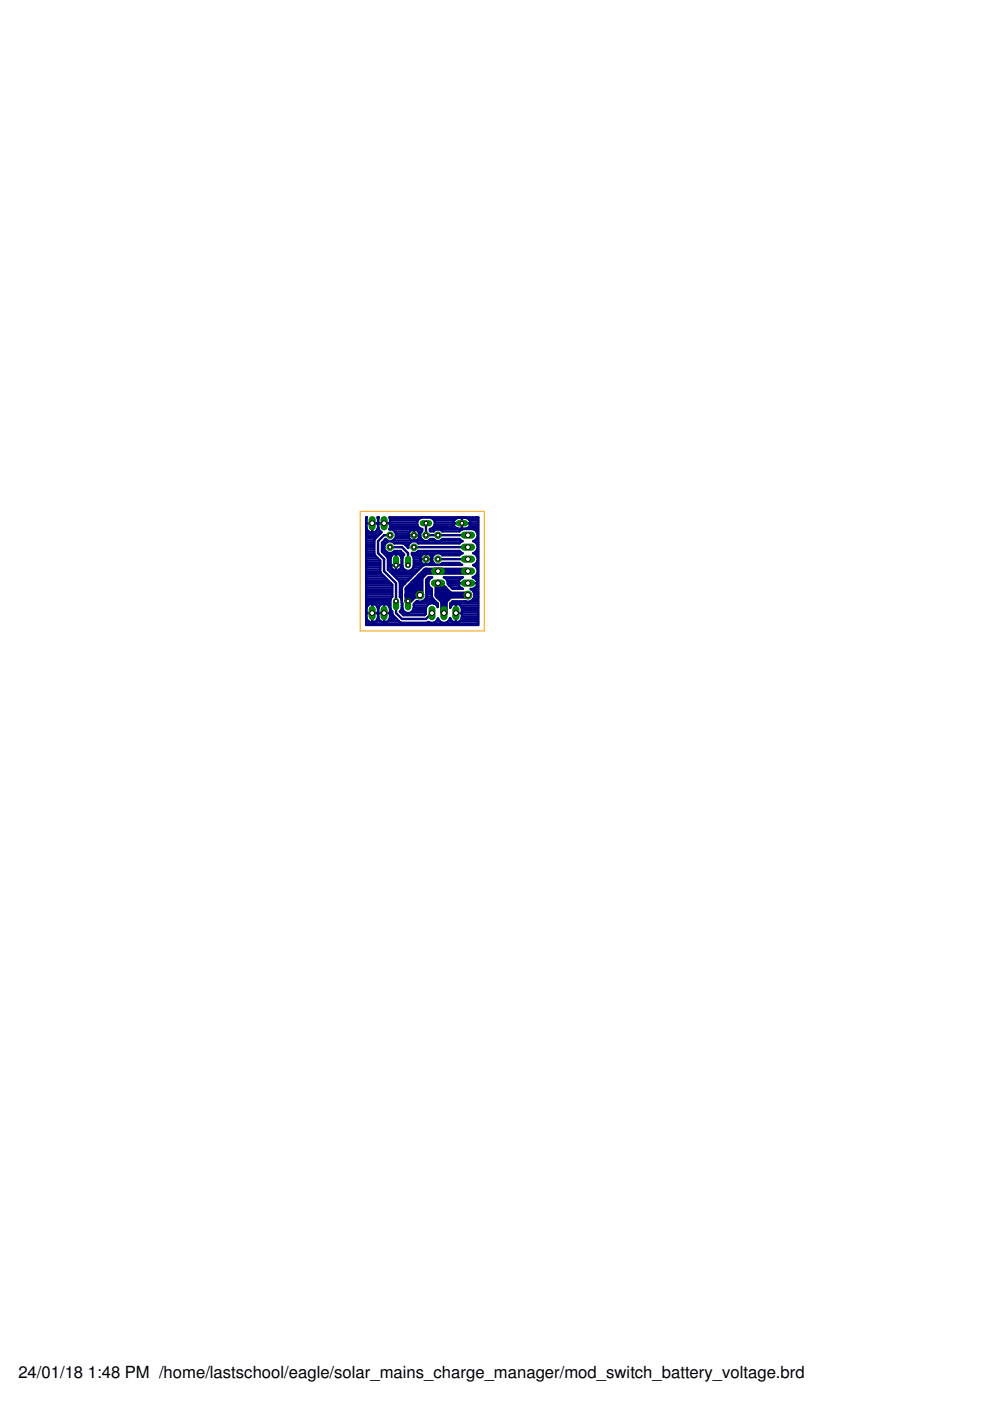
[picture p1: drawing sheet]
<svg xmlns="http://www.w3.org/2000/svg" width="210mm" height="297mm" viewBox="0 0 210 297" stroke-linecap="round" stroke-linejoin="round" font-family="sans-serif">
<defs><g id="words">
<g font-size="3.5">
<text x="3.9" y="292.1">24/01/18</text>
<text x="18.6" y="292.1">1:48 PM /home/lastschool/eagle/solar_mains_charge_manager/mod_switch_battery_voltage.brd</text>
</g>
</g></defs>
<g fill="none" stroke="#000080" stroke-width=".51">
<path d="M77.6 110.1l.1-.4-.1 22.8h23.8v-22.8h-18.8l.1 2.1-.1 .4h.6l.7 .8v1l-.7 .7h-1l-.4-.4M77.6 111.8a1.26 1.26 0 0 0 1.3 1.1 1.26 1.26 0 0 0 1.3-1.1l-.1-2.1h.2l-.1 2.3 .1 .4 .6 .4-1.5 1.8M77.6 110.9h5.1M77.6 112.7h.5M77.6 117.4h1.8M77.6 119.8h3M77.6 119.3h3M77.6 118.9h3M77.6 118.4h2.5M77.6 117.9h2.1M77.6 117h1.8M77.6 116.5h1.8"/>
<path d="M77.6 116h1.8M77.6 115.5h1.8M77.6 115.1h1.8M77.6 114.6h1.8M77.6 114.1h2.1M77.6 113.6h2.5M77.6 113.2h3M77.6 112.2h.1M77.6 111.7h.1M77.6 111.3h.1M77.6 110.8h.1M77.6 110.3h.1"/>
<path d="M77.6 109.8h.1M78.9 110.9v2M78.9 112.7h.1M78.9 112.2h.1M78.9 111.7h.1M78.9 111.3h.1M79.4 114.6v2.8M79.4 117.4l.1 .4 1.1 1.1M79.7 112.7h1M80.1 112.2h.2M80.1 109.8h.1M80.2 111.7h.1"/>
<path d="M80.2 111.3h.1M80.2 110.8h.1M80.2 110.3h.1M80.6 118.9v2.3M81 115.1v1.8l1.3 1.5M81 116.5h.5M81 116h.5M81 115.5h.5M81 117h.9M81 115.1h.9M81.4 110.9v.1M81.5 117.4h2"/>
<path d="M81.5 114.6h.6M81.5 116.5l.7 .7h1l.4-.4h1.3l.8 .8-.4 .7v1.8a1.24 1.24 0 0 0 1.2 1 1.24 1.24 0 0 0 1.2-1v-1.8l-.4-.7v-.4h1l.4-.4h8.7l.7 .5-.4 .1M81.8 114.3h.1M81.8 114.3l-.8 .8M82 117.9h1M82.3 118.4v2.4l2.4 2.4 .1 .3v3l.4 .7M82.3 119.8h3M82.3 119.3h.5M82.3 118.9h.5M82.3 118.4h.5M82.6 112.2h6.9M82.7 109.8h6.5"/>
<path d="M82.7 113.5h-1.3l-1.2 1.2v2.6l1.2 1.3v2.5l2.6 2.5v6.4l1.2 1.2h5.1l1.3-1.2M82.7 116h2.5l1.3 1.3v2.5M82.7 111.7h6M82.7 111.3h5.8M82.7 110.8h5.8M82.7 110.3h5.9M83.1 117.7a1.2 1.2 0 0 1 1.2-.3 1.2 1.2 0 0 1 .9 1v1.5a1.18 1.18 0 0 1-1.2 1.1 1.18 1.18 0 0 1-1.2-1.1v-1.5zM83.3 114.6h3.9M83.5 117h1.5M83.5 115.1h3.5M83.6 112.7h3.3M83.8 114.1h3"/>
<path d="M83.9 113.6h2.7M83.9 113.2h2.7M84 117.4h.1M84 117.3v3.7M84 119.3h.1M84 118.9h.1M84 118.4h.1M84 117.9h.1M84.5 117.4h1M85 117.9h.4M85.1 118.4h.2M85.2 119.3h.1"/>
<path d="M85.2 118.9h.1M85.9 115.5h.7M86.4 116h.2M86.6 113.5h2.4M87.3 117.4h3.5l.7 .7v.9l-.7 .7M87.6 117.9h1.7M87.7 119.8h2.2M87.7 119.3h1.8M87.7 118.9h1.5M87.7 118.4h1.5M87.8 112.7h.1M87.8 112.3v2.3"/>
<path d="M87.8 116h11.4M87.8 114.6h.1M87.8 114.1h.1M87.8 113.6h.1M87.8 113.2h.1M88.3 114.6h1.4M88.6 117h9M88.6 115.1h9M88.6 112.7h.8M88.8 114.1h.4M89 113.6h.1M89 113.2h.1"/>
<path d="M89.2 118.6h2.3M89.8 117.4l-.6 .7v.9l.6 .7 8.2 .1-.6-.4h-3.6l-.4 .4M90.1 119.8l-.5 .2-1.3 1.2M90.3 110.9v2.6h8.9M90.3 117.4v2.3M90.3 119.3h.1M90.3 118.9h.1M90.3 118.4h.1M90.3 117.9h.1M90.9 117.4h1.3M90.9 114.6h1.3M91.1 112.2h7"/>
<path d="M91.2 119.3h.7M91.3 117.9h.5M91.5 118.9h.2M91.5 118.4h.2M91.5 109.8h5.4M91.9 111.7h4.5M92 110.3h4.3M92.2 111.3h4M92.2 110.8h3.9M92.9 118.6h6.3M93.5 117.4h4.2M93.5 114.6h4.2"/>
<path d="M96.1 110.9h3.7M96.3 110.3a1.17 1.17 0 0 0 .9 1.8h1.5a1.18 1.18 0 0 0 .9-1.8M96.3 110.3l.4-.4 .5-.1h1.7l.7 .5M97.7 114.6l-.3-.3h-3.6l-.4 .4h-1l-.5-.4h-.7l-.4 .4h-1l-.7-.7v-1l.4-.4v-.4a1.25 1.25 0 0 1-1.1-1.2 1.25 1.25 0 0 1 1-1.3h1.8a1.25 1.25 0 0 1 1 1.3 1.25 1.25 0 0 1-1.1 1.2l.1 .5h.7l.5-.5h1l.4 .5h3.6l.8-.5h2a1.34 1.34 0 0 1 1.1 1 1.34 1.34 0 0 1-.6 1.4M97.7 114.6l.4 .1-.7 .5h-8.7l-.4-.4h-1l-.7 .7v.7l-.9-.9-.3-.1h-1.8l-.4-.4h-1l-.7 .7v1M97.7 117.4l-.3 .3h-3.6l-.4-.4h-1l-.7 .7v1.1l.7 .7M97.9 109.8v2.3M97.9 111.7h.1M97.9 111.3h.1M97.9 110.8h.1M97.9 110.3h.1M97.9 109.8h.1"/>
<path d="M99 109.8h2.4M99.5 111.7h1.9M99.6 110.3h1.8M99.7 111.3h1.7M99.8 110.8h1.6M100.3 119.8a1.31 1.31 0 0 1 1 1.1 1.31 1.31 0 0 1-.6 1.3M100.3 119.8h1.1M100.3 112.2h1.1M100.7 114.6l-.4 .1a1.31 1.31 0 0 1 1 1.3 1.31 1.31 0 0 1-1 1.3l.4 .1M100.7 117.4a1.33 1.33 0 0 1 .6 1.4 1.33 1.33 0 0 1-1 1M100.7 117.4h.7M100.7 114.6h.7"/>
<path d="M100.9 117h.5M100.9 115.1h.5M101 112.7h.4M101 119.3h.4M101.1 117.9h.3M101.1 114.1h.3M101.2 116.5h.2M101.2 115.5h.2M101.3 118.9h.1M101.3 113.2h.1M101.3 118.4h.1M101.3 116h.1"/>
<path d="M101.3 113.6h.1M77.6 121.2h3M77.6 130h5.1M77.6 127.9h5.2M77.6 123.6h5.2M77.6 132.2h23.8M77.6 131.7h.5M77.6 131.3h.1M77.6 130.8h.1M77.6 130.3h.1M77.6 129.8h.1M77.6 129.3h.1"/>
<path d="M77.6 128.9h.1M77.6 128.4h.4M77.6 127.4h5.2M77.6 127h5.2M77.6 126.5h5.6M77.6 126h5.6M77.6 125.5h5.6M77.6 125.1h5.6M77.6 124.6h5.6M77.6 124.1h5.6M77.6 123.1h4.8M77.6 122.7h4.3"/>
<path d="M77.6 122.2h3.8M77.6 121.7h3.3M77.6 120.8h3M77.6 120.3h3M78.9 128v4M78.9 131.7h.1M78.9 131.3h.1M78.9 130.8h.1M78.9 130.3h.1M78.9 129.8h.1M78.9 129.3h.1M78.9 128.9h.1"/>
<path d="M78.9 128.4h.1M79.7 131.7h1M79.9 128.4l.2 .5 .1 1.9a1.26 1.26 0 0 1-1.3 1.2 1.26 1.26 0 0 1-1.3-1.2M79.9 128.4a1.27 1.27 0 0 0-1.4-.4 1.27 1.27 0 0 0-.9 1.1M79.9 128.4h.6M80.1 131.3h.2M80.1 128.9h.1M80.2 130.8h.1M80.2 130.3h.1M80.2 129.8h.1M80.2 129.3h.1M80.5 128.4a1.27 1.27 0 0 1 1.3-.4 1.27 1.27 0 0 1 .9 1.1v1.7a1.26 1.26 0 0 1-1.3 1.2 1.26 1.26 0 0 1-1.2-1.2v-1.9z"/>
<path d="M80.6 121.2l.2 .3 2.4 2.5v2.5l-.4 .7v1.8l.4 .7 .1 .7 1.8 1.7h5.4l.3-.2a1.46 1.46 0 0 0 2.1-.8 1.33 1.33 0 0 0 1.3 1 1.33 1.33 0 0 0 1.2-1.1l.1 .2M81.4 128v4M81.4 131.7h.1M81.4 131.3h.1M81.4 130.8h.1M81.4 130.3h.1M81.4 129.8h.1M81.4 129.3h.1M81.4 128.9h.1M81.4 128.4h.1M82.2 131.7h2.4M82.3 120.3h.6"/>
<path d="M82.3 120.8h1M82.4 128.4h.4M82.6 131.3h1.5M82.7 128.9h.1M82.7 130.8h.9M82.7 130.3h.5M82.7 129.8h.5M82.7 129.3h.2M82.7 121.2h5.6M83.2 121.7h4.6M83.7 122.2h3.7M84 120.8h.1"/>
<path d="M84 120.3h.1M84.2 122.7h2.7M84.6 123.1h1.8M84.6 120.8h1.1M84.8 123.6h1.1M84.8 126.5h.4M84.8 126h.4M84.8 125.5h.4M84.8 125.1h.4M84.8 124.6h.4M84.8 124.1h.6M85 129.8h.9"/>
<path d="M85 129.3h.4M85 120.3h.4M85.1 127h.1M85.2 127.9h.1M85.2 128.9h.1M85.2 128.4h.1M85.2 127.4h.1M85.4 130.3h4.7M86.7 122.9l-1.3 1.2-.2 .5v4.4l-.4 .6 .8 .8h4.4l.3-.2v-1.3l.2-.4 .8-.6M86.7 122.9h.1M87 122.5h.1M87 122.5l-.3 .4"/>
<path d="M87.1 129.8h3.2M87.3 120.8h1.5M87.6 129.3h2.7M87.6 120.3h1.6M87.7 128.9h2.6M87.7 128.4h2.9M87.9 127.9h4.9M87.9 121.6h.1M87.9 121.6l-.9 .9M88.3 121.2l-.4 .4M89.6 127.4h2.7M90.2 127a1.58 1.58 0 0 1-1.9 .5l-.6 .6v.9a1.24 1.24 0 0 1-1.2 1 1.24 1.24 0 0 1-1.2-1l-.1-1.3"/>
<path d="M90.2 127h1.6M90.4 123.6h.4M90.4 125.5h1.1M90.4 125.1h1.1M90.4 124.6h.8M90.4 124.1h.5M90.4 123.1h.5M90.4 126.5h1.2M90.4 126.4l-.2 .6M90.4 126.4v-3.5l.5-.5h.7a1.3 1.3 0 0 0-.8 1.2 1.3 1.3 0 0 0 .7 1.2v1.6l.2 .5 1.1 1.1v.7l-.4-.6-.5-.2M90.4 126h1.1M90.6 122.7h.6"/>
<path d="M92.5 131.7h.8M92.6 128.4h.2M92.8 131.3h.1M94.1 122.4h4a1.26 1.26 0 0 0-.9 1.2 1.26 1.26 0 0 0 .9 1.2h-2.2l-1-1a1.31 1.31 0 0 0-.8-1.4zM94.5 122.7h3.1M94.8 123.1h2.5M94.9 123.6h6.5M95 131.7h.9M95.2 124.1h2.1M95.4 131.3h.1M95.5 128.4h.2M95.5 131.2a1.28 1.28 0 0 0 1.2 .8 1.28 1.28 0 0 0 1.2-.8"/>
<path d="M95.5 127.9h5.9M95.7 128.4a1.32 1.32 0 0 1 1.9 0M95.7 124.6h1.9M96.7 130h1.2M96.7 128v4M96.7 131.7h.1M96.7 131.3h.1M96.7 130.8h.1M96.7 130.3h.1M96.7 129.8h.1M96.7 129.3h.1M96.7 128.9h.1"/>
<path d="M96.7 128.4h.1M97.5 131.7h3.9M97.6 128.4l.3 .7v2.1M97.6 128.4h3.8M97.8 131.3h3.6M97.9 128.9h3.5M97.9 130.8h3.5M97.9 130.3h3.5M97.9 129.8h3.5M97.9 129.3h3.5M99.2 123.6v.1M99.8 127.4h1.6"/>
<path d="M100.1 125.1h1.3M100.4 127a1.33 1.33 0 0 1-1.7 .5h-2.8l-.4 .5v.9l.2-.5M100.4 127h1M100.5 125.5h.9M100.6 126.5h.8M100.6 126.4l-.2 .6M100.6 126h.8M100.7 122.2l-.5 .2 .6 .3 .3 .4M100.7 122.2h.7M100.8 124.6l-.5 .3h-.5a1.36 1.36 0 0 1 .8 1.5M100.8 124.6h.6M100.8 122.7h.6"/>
<path d="M101 120.3h.4M101.1 121.7h.3M101.1 123.1a1.25 1.25 0 0 1-.3 1.5M101.1 124.1h.3M101.1 123.1h.3M101.3 120.8h.1M101.3 121.2h.1"/>
<circle cx="87.8" cy="113.5" r="1.27"/>
</g>
<path d="M86.5 126.2h2.5M87.8 123.6v1.3l1.2 1.3M89 122.4v3.8M92.9 123.6l2.5 2.6-1.3 1.2-1.2-1.2zM94.1 124.9v5.1M95.4 126.2h3.8M99.2 121.1h-8.9l-3.8 3.8v2.5l1.3-1.2" fill="none" stroke="#000080" stroke-width="1.5"/>
<path d="M89.7 110.9h1.3" fill="none" stroke="#008000" stroke-width="1.3"/>
<circle cx="90.3" cy="110.9" r=".4" fill="#fff" stroke="#000" stroke-width=".21"/>
<path d="M97.3 110.9h1.3" fill="none" stroke="#008000" stroke-width="1.3"/>
<circle cx="97.9" cy="110.9" r=".4" fill="#fff" stroke="#000" stroke-width=".21"/>
<path d="M86.5 118.5v1.3" fill="none" stroke="#008000" stroke-width="1.3"/>
<circle cx="86.5" cy="119.8" r=".4" fill="#fff" stroke="#000" stroke-width=".21"/>
<path d="M84 118.5v1.3" fill="none" stroke="#008000" stroke-width="1.3"/>
<circle cx="84" cy="119.8" r=".4" fill="#fff" stroke="#000" stroke-width=".21"/>
<path d="M84 127.4v1.4" fill="none" stroke="#008000" stroke-width="1.3"/>
<circle cx="84" cy="127.4" r=".4" fill="#fff" stroke="#000" stroke-width=".21"/>
<path d="M86.5 127.4v1.4" fill="none" stroke="#008000" stroke-width="1.3"/>
<circle cx="86.5" cy="127.4" r=".4" fill="#fff" stroke="#000" stroke-width=".21"/>
<circle cx="92.9" cy="118.6" r=".71" fill="#008000" stroke="#008000" stroke-width=".21"/>
<circle cx="92.9" cy="118.6" r=".4" fill="#fff" stroke="#000" stroke-width=".21"/>
<circle cx="92.9" cy="113.5" r=".71" fill="#008000" stroke="#008000" stroke-width=".21"/>
<circle cx="92.9" cy="113.5" r=".4" fill="#fff" stroke="#000" stroke-width=".21"/>
<circle cx="90.3" cy="118.6" r=".71" fill="#008000" stroke="#008000" stroke-width=".21"/>
<circle cx="90.3" cy="118.6" r=".4" fill="#fff" stroke="#000" stroke-width=".21"/>
<circle cx="90.3" cy="113.5" r=".71" fill="#008000" stroke="#008000" stroke-width=".21"/>
<circle cx="90.3" cy="113.5" r=".4" fill="#fff" stroke="#000" stroke-width=".21"/>
<circle cx="82.7" cy="116" r=".71" fill="#008000" stroke="#008000" stroke-width=".21"/>
<circle cx="82.7" cy="116" r=".4" fill="#fff" stroke="#000" stroke-width=".21"/>
<circle cx="87.8" cy="116" r=".71" fill="#008000" stroke="#008000" stroke-width=".21"/>
<circle cx="87.8" cy="116" r=".4" fill="#fff" stroke="#000" stroke-width=".21"/>
<circle cx="87.8" cy="113.5" r=".71" fill="#008000" stroke="#008000" stroke-width=".21"/>
<circle cx="87.8" cy="113.5" r=".4" fill="#fff" stroke="#000" stroke-width=".21"/>
<circle cx="82.7" cy="113.5" r=".71" fill="#008000" stroke="#008000" stroke-width=".21"/>
<circle cx="82.7" cy="113.5" r=".4" fill="#fff" stroke="#000" stroke-width=".21"/>
<path d="M98.5 113.5h1.5" fill="none" stroke="#008000" stroke-width="1.5"/>
<circle cx="99.2" cy="113.5" r=".51" fill="#fff" stroke="#000" stroke-width=".21"/>
<path d="M98.5 116h1.5" fill="none" stroke="#008000" stroke-width="1.5"/>
<circle cx="99.2" cy="116" r=".51" fill="#fff" stroke="#000" stroke-width=".21"/>
<path d="M98.5 118.6h1.5" fill="none" stroke="#008000" stroke-width="1.5"/>
<circle cx="99.2" cy="118.6" r=".51" fill="#fff" stroke="#000" stroke-width=".21"/>
<path d="M98.5 121.1h1.5" fill="none" stroke="#008000" stroke-width="1.5"/>
<circle cx="99.2" cy="121.1" r=".51" fill="#fff" stroke="#000" stroke-width=".21"/>
<path d="M98.5 123.6h1.5" fill="none" stroke="#008000" stroke-width="1.5"/>
<circle cx="99.2" cy="123.6" r=".51" fill="#fff" stroke="#000" stroke-width=".21"/>
<path d="M92.1 121.1h1.5" fill="none" stroke="#008000" stroke-width="1.5"/>
<circle cx="92.9" cy="121.1" r=".51" fill="#fff" stroke="#000" stroke-width=".21"/>
<path d="M92.1 123.6h1.5" fill="none" stroke="#008000" stroke-width="1.5"/>
<circle cx="92.9" cy="123.6" r=".51" fill="#fff" stroke="#000" stroke-width=".21"/>
<path d="M91.6 129.2v1.5" fill="none" stroke="#008000" stroke-width="1.5"/>
<circle cx="91.6" cy="130" r=".51" fill="#fff" stroke="#000" stroke-width=".21"/>
<path d="M94.1 129.2v1.5" fill="none" stroke="#008000" stroke-width="1.5"/>
<circle cx="94.1" cy="130" r=".51" fill="#fff" stroke="#000" stroke-width=".21"/>
<path d="M96.7 129.2v1.5" fill="none" stroke="#008000" stroke-width="1.5"/>
<circle cx="96.7" cy="130" r=".51" fill="#fff" stroke="#000" stroke-width=".21"/>
<path d="M81.4 110.2v1.5" fill="none" stroke="#008000" stroke-width="1.5"/>
<circle cx="81.4" cy="110.9" r=".51" fill="#fff" stroke="#000" stroke-width=".21"/>
<path d="M78.9 110.2v1.5" fill="none" stroke="#008000" stroke-width="1.5"/>
<circle cx="78.9" cy="110.9" r=".51" fill="#fff" stroke="#000" stroke-width=".21"/>
<path d="M81.4 129.2v1.5" fill="none" stroke="#008000" stroke-width="1.5"/>
<circle cx="81.4" cy="130" r=".51" fill="#fff" stroke="#000" stroke-width=".21"/>
<path d="M78.9 129.2v1.5" fill="none" stroke="#008000" stroke-width="1.5"/>
<circle cx="78.9" cy="130" r=".51" fill="#fff" stroke="#000" stroke-width=".21"/>
<circle cx="99.2" cy="126.2" r=".85" fill="#008000" stroke="#008000" stroke-width=".21"/>
<circle cx="99.2" cy="126.2" r=".55" fill="#fff" stroke="#000" stroke-width=".21"/>
<circle cx="89" cy="126.2" r=".85" fill="#008000" stroke="#008000" stroke-width=".21"/>
<circle cx="89" cy="126.2" r=".55" fill="#fff" stroke="#000" stroke-width=".21"/>
<path d="M76.4 108.4h26.3v25.4h-26.3z" fill="none" stroke="#f90" stroke-width=".21"/>
<use href="#words"/>
</svg>
